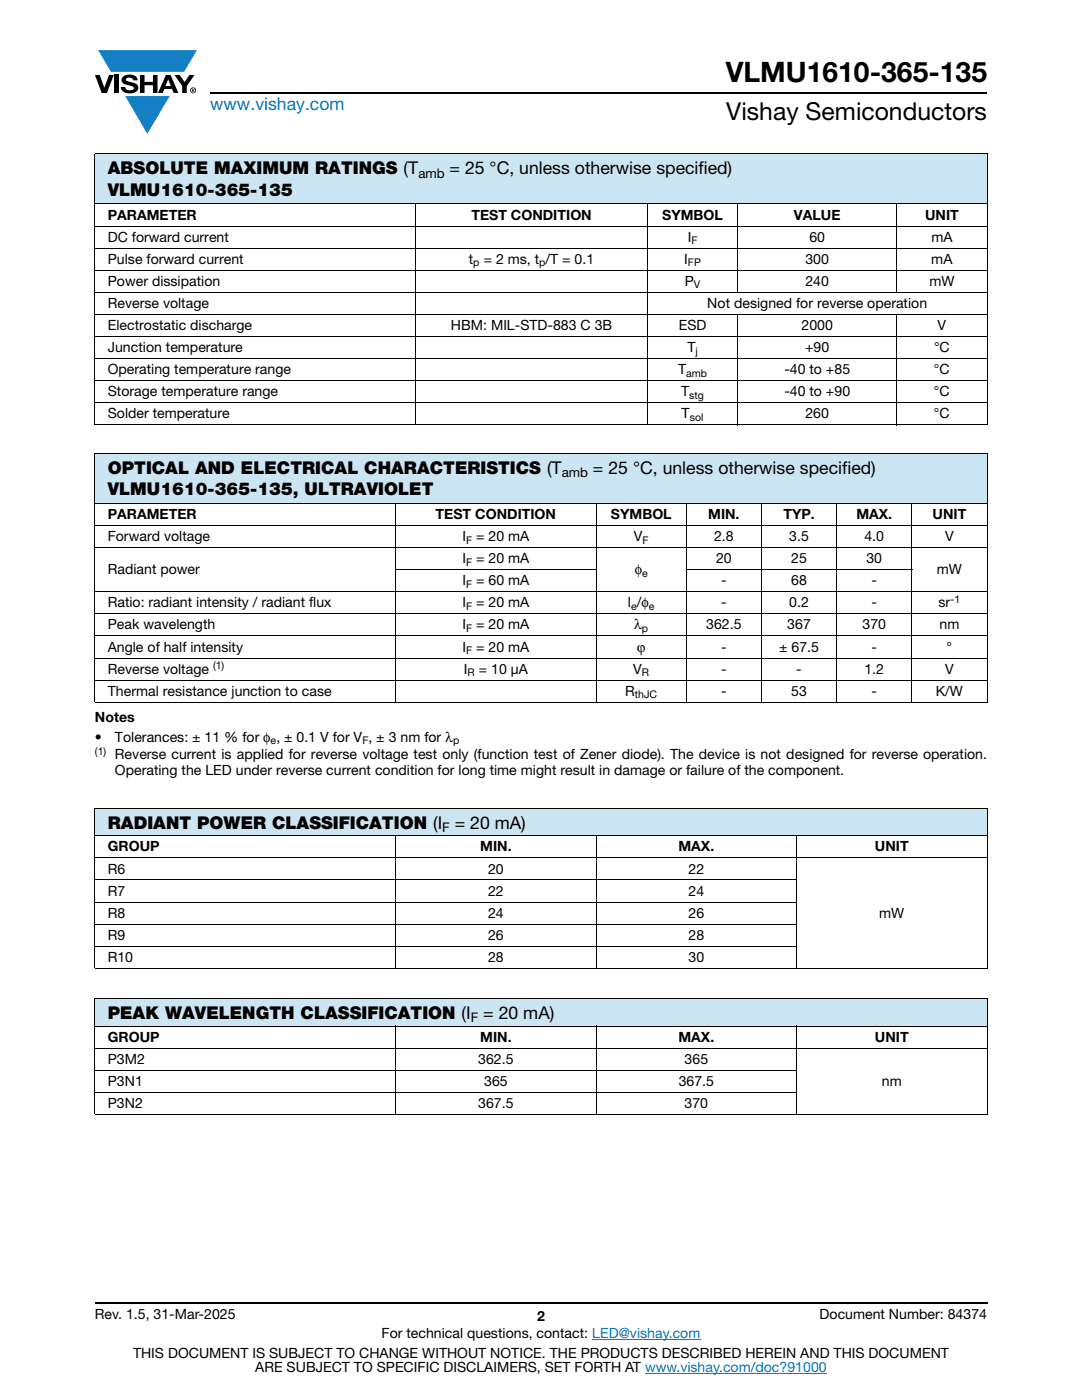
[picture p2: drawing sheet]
<svg xmlns="http://www.w3.org/2000/svg" width="216mm" height="279mm" viewBox="0 0 216 279" stroke-linecap="round" stroke-linejoin="round" font-family="sans-serif">
<defs><g id="words">
<text font-size="5.6" x="144.8" y="16.4">VLMU1610-365-135</text>
<text font-size="4.9" x="144.9" y="24">Vishay Semiconductors</text>
<text font-size="3.5" fill="#007ec4" x="42" y="21.9">www.vishay.com</text>
<g font-size="3.5">
<text x="21.5" y="34.8">ABSOLUTE MAXIMUM RATINGS (T</text>
<text x="89.7" y="34.8">= 25 °C, unless otherwise specified)</text>
<text x="21.5" y="39.1">VLMU1610-365-135</text>
<text x="21.5" y="94.6">OPTICAL AND ELECTRICAL CHARACTERISTICS (T</text>
<text x="118.3" y="94.6">= 25 °C, unless otherwise specified)</text>
<text x="21.5" y="98.8">VLMU1610-365-135, ULTRAVIOLET</text>
<text x="21.5" y="165.4">RADIANT POWER CLASSIFICATION (I</text>
<text x="90.7" y="165.4">= 20 mA)</text>
<text x="21.5" y="203.4">PEAK WAVELENGTH CLASSIFICATION (I</text>
<text x="96.4" y="203.4">= 20 mA)</text>
</g>
<g font-size="2.8">
<text x="21.5" y="43.8">PARAMETER</text>
<text x="94.1" y="43.8">TEST CONDITION</text>
<text x="132.1" y="43.8">SYMBOL</text>
<text x="158.4" y="43.8">VALUE</text>
<text x="184.6" y="43.8">UNIT</text>
<text x="21.5" y="52.6">Pulse forward current</text>
<text x="21.5" y="48.2">DC forward current</text>
<text x="93.6" y="52.6">t</text>
<text x="96.5" y="52.6">= 2 ms, t /T = 0.1</text>
<text x="136.5" y="52.6">I</text>
<text x="137.2" y="48.2">I</text>
<text x="160.7" y="52.6">300</text>
<text x="161.5" y="48.2">60</text>
<text x="185.8" y="52.6">mA</text>
<text x="185.8" y="48.2">mA</text>
<text x="21.5" y="57">Power dissipation</text>
<text x="136.6" y="57">P</text>
<text x="160.7" y="57">240</text>
<text x="185.4" y="57">mW</text>
<text x="21.5" y="61.4">Reverse voltage</text>
<text x="21.5" y="65.9">Electrostatic discharge</text>
<text x="90" y="65.9">HBM: MIL-STD-883 C 3B</text>
<text x="135.4" y="65.9">ESD</text>
<text x="141.1" y="61.4">Not designed for reverse operation</text>
<text x="159.9" y="65.9">2000</text>
<text x="187.1" y="65.9">V</text>
<text x="21.5" y="70.3">Junction temperature</text>
<text x="137.2" y="70.3">T</text>
<text x="160.7" y="70.3">+90</text>
<text x="186.4" y="70.3">°C</text>
<text x="21.5" y="74.7">Operating temperature range</text>
<text x="135.3" y="74.7">T</text>
<text x="156.5" y="74.7">-40 to +85</text>
<text x="186.4" y="74.7">°C</text>
<text x="21.5" y="79.1">Storage temperature range</text>
<text x="21.5" y="83.5">Solder temperature</text>
<text x="135.9" y="79.1">T</text>
<text x="136" y="83.5">T</text>
<text x="156.5" y="79.1">-40 to +90</text>
<text x="160.7" y="83.5">260</text>
<text x="186.4" y="79.1">°C</text>
<text x="186.4" y="83.5">°C</text>
<text x="21.5" y="108">Forward voltage</text>
<text x="21.5" y="103.6">PARAMETER</text>
<text x="86.9" y="103.6">TEST CONDITION</text>
<text x="92.3" y="108">I</text>
<text x="95" y="108">= 20 mA</text>
<text x="121.9" y="103.6">SYMBOL</text>
<text x="126.5" y="108">V</text>
<text x="141.3" y="103.6">MIN.</text>
<text x="142.5" y="108">2.8</text>
<text x="156.3" y="103.6">TYP.</text>
<text x="157.5" y="108">3.5</text>
<text x="170.9" y="103.6">MAX.</text>
<text x="172.5" y="108">4.0</text>
<text x="186.1" y="103.6">UNIT</text>
<text x="188.6" y="108">V</text>
<text x="92.3" y="112.4">I</text>
<text x="95" y="112.4">= 20 mA</text>
<text x="142.9" y="112.4">20</text>
<text x="157.9" y="112.4">25</text>
<text x="172.9" y="112.4">30</text>
<text x="21.5" y="114.6">Radiant power</text>
<text x="92.3" y="116.8">I</text>
<text x="95" y="116.8">= 60 mA</text>
<text x="126.6" y="114.6">φ</text>
<text x="143.9" y="116.8">-</text>
<text x="157.9" y="116.8">68</text>
<text x="173.9" y="116.8">-</text>
<text x="186.9" y="114.6">mW</text>
<text x="21.5" y="125.6">Peak wavelength</text>
<text x="21.5" y="121.2">Ratio: radiant intensity / radiant flux</text>
<text x="92.3" y="121.2">I</text>
<text x="92.3" y="125.6">I</text>
<text x="95" y="121.2">= 20 mA</text>
<text x="95" y="125.6">= 20 mA</text>
<text x="125.3" y="121.2">l /φ</text>
<text x="126.6" y="125.6">λ</text>
<text x="140.9" y="125.6">362.5</text>
<text x="143.9" y="121.2">-</text>
<text x="157.1" y="125.6">367</text>
<text x="157.5" y="121.2">0.2</text>
<text x="172.1" y="125.6">370</text>
<text x="173.9" y="121.2">-</text>
<text x="187.3" y="121.2">sr</text>
<text x="187.5" y="125.6">nm</text>
<text x="21.5" y="130">Angle of half intensity</text>
<text x="92.3" y="130">I</text>
<text x="95" y="130">= 20 mA</text>
<text x="127.1" y="130">ϕ</text>
<text x="143.9" y="130">-</text>
<text x="155.5" y="130">± 67.5</text>
<text x="173.9" y="130">-</text>
<text x="188.9" y="130">°</text>
<text x="21.5" y="134.4">Reverse voltage</text>
<text x="92.6" y="134.4">I</text>
<text x="95.5" y="134.4">= 10 μA</text>
<text x="126.4" y="134.4">V</text>
<text x="143.9" y="134.4">-</text>
<text x="158.9" y="134.4">-</text>
<text x="172.5" y="134.4">1.2</text>
<text x="188.6" y="134.4">V</text>
<text x="21.5" y="138.8">Thermal resistance junction to case</text>
<text x="124.8" y="138.8">R</text>
<text x="143.9" y="138.8">-</text>
<text x="157.9" y="138.8">53</text>
<text x="173.9" y="138.8">-</text>
<text x="186.7" y="138.8">K/W</text>
<text x="18.9" y="144.1">Notes</text>
<text x="18.9" y="148">•</text>
<text x="22.9" y="148">Tolerances: ± 11 % for φ , ± 0.1 V for V , ± 3 nm for λ</text>
<text x="22.9" y="154.7">Operating the LED under reverse current condition for long time might result in damage or failure of the component.</text>
<text x="22.9" y="151.5">Reverse current is applied for reverse voltage test only (function test of Zener diode). The device is not designed for reverse operation.</text>
<text x="21.5" y="169.9">GROUP</text>
<text x="95.8" y="169.9">MIN.</text>
<text x="135.4" y="169.9">MAX.</text>
<text x="174.6" y="169.9">UNIT</text>
<text x="21.5" y="174.3">R6</text>
<text x="21.5" y="178.7">R7</text>
<text x="97.4" y="174.3">20</text>
<text x="97.4" y="178.7">22</text>
<text x="137.4" y="174.3">22</text>
<text x="137.4" y="178.7">24</text>
<text x="21.5" y="183.2">R8</text>
<text x="97.4" y="183.2">24</text>
<text x="137.4" y="183.2">26</text>
<text x="175.4" y="183.2">mW</text>
<text x="21.5" y="187.6">R9</text>
<text x="21.5" y="192">R10</text>
<text x="97.4" y="192">28</text>
<text x="97.4" y="187.6">26</text>
<text x="137.4" y="192">30</text>
<text x="137.4" y="187.6">28</text>
<text x="21.5" y="207.9">GROUP</text>
<text x="95.8" y="207.9">MIN.</text>
<text x="135.4" y="207.9">MAX.</text>
<text x="174.6" y="207.9">UNIT</text>
<text x="21.5" y="212.3">P3M2</text>
<text x="95.4" y="212.3">362.5</text>
<text x="136.6" y="212.3">365</text>
<text x="21.5" y="216.7">P3N1</text>
<text x="21.5" y="221.1">P3N2</text>
<text x="95.4" y="221.1">367.5</text>
<text x="96.6" y="216.7">365</text>
<text x="135.4" y="216.7">367.5</text>
<text x="136.6" y="221.1">370</text>
<text x="176" y="216.7">nm</text>
<text x="18.9" y="263.3">Rev. 1.5, 31-Mar-2025</text>
<text x="107.2" y="263.6">2</text>
<text x="163.6" y="263.3">Document Number: 84374</text>
<text x="76.2" y="267.1">For technical questions, contact: LED@vishay.com</text>
<text x="26.5" y="271">THIS DOCUMENT IS SUBJECT TO CHANGE WITHOUT NOTICE. THE PRODUCTS DESCRIBED HEREIN AND THIS DOCUMENT</text>
<text x="50.9" y="273.8">ARE SUBJECT TO SPECIFIC DISCLAIMERS, SET FORTH AT www.vishay.com/doc?91000</text>
</g>
<g font-size="2.6">
<text x="83.5" y="35.5">amb</text>
<text x="112.1" y="95.2">amb</text>
<text x="88.2" y="166.1">F</text>
<text x="93.9" y="204">F</text>
</g>
<g font-size="2.1">
<text x="94.4" y="53.1">p</text>
<text x="107.6" y="53.1">p</text>
<text x="137.3" y="53.1">FP</text>
<text x="138" y="48.7">F</text>
<text x="138.5" y="57.6">V</text>
<text x="138.8" y="70.8">j</text>
<text x="136.9" y="75.2">amb</text>
<text x="137.5" y="79.6">stg</text>
<text x="137.6" y="84">sol</text>
<text x="93" y="108.5">F</text>
<text x="93" y="112.9">F</text>
<text x="128.2" y="108.5">F</text>
<text x="93" y="117.3">F</text>
<text x="128.1" y="115.1">e</text>
<text x="93" y="121.7">F</text>
<text x="125.9" y="121.7">e</text>
<text x="129.5" y="121.7">e</text>
<text x="189.6" y="120.4">-1</text>
<text x="93" y="126.1">F</text>
<text x="93" y="130.5">F</text>
<text x="128.1" y="126.1">p</text>
<text x="42.5" y="133.6">(1)</text>
<text x="93.3" y="134.9">R</text>
<text x="128.1" y="134.9">R</text>
<text x="126.7" y="139.3">thJC</text>
<text x="54" y="148.5">e</text>
<text x="72.3" y="148.5">F</text>
<text x="90.4" y="148.5">p</text>
<text x="18.9" y="150.7">(1)</text>
</g>
</g></defs>
<g fill="#147fc3">
<path d="M19.6 10h19.7l-2.6 4.3h-1.1h-13.5z"/>
<path d="M25 19.2h8.9l-4.5 7.5z"/>
</g>
<g fill="#000">
<path d="M18.9 15h1l.9 2.5 1-2.5h.9l-1.4 3.6h-1zM22.9 15h.9v3.6h-.9zM24.6 15.3a2.1 2.1 0 0 1 2.8 .3l.1 .4h-.9a.79 .79 0 0 0-.7-.5 .79 .79 0 0 0-.8 .4l.3 .3 1 .2a1.08 1.08 0 0 1 1.2 1 1.08 1.08 0 0 1-1.1 1.2 1.73 1.73 0 0 1-2.4-1.2h.9a.96 .96 0 0 0 .8 .6 .96 .96 0 0 0 .9-.4 1.31 1.31 0 0 0-1.2-.6 1.03 1.03 0 0 1-1.1-.6 1.03 1.03 0 0 1 .2-1.1zM27.9 15h.9v1.3h1.7v-1.3h.9v3.6h-.9v-1.6h-1.7v1.6h-.9zM34.8 15h1.1l.9 1.4 1-1.4h1l-1.5 2.2v1.4h-.9v-1.4z"/>
<path d="M33.6 15.9l.5 1.3h-1.1zM33.1 15l-1.6 3.6h1l.3-.8h1.5l.3 .8h1l-1.6-3.6z"/>
<path d="M38.4 17.8h.2v.2h-.2zM38.3 17.7v.7h.1v-.3l.4 .3-.2-.3 .2-.2-.1-.2z"/>
<path d="M38.1 18a.46 .46 0 0 1 .9 0 .46 .46 0 0 1-.9 0zM37.9 18a.6 .6 0 0 0 1.2 0 .6 .6 0 0 0-1.2 0z"/>
</g>
<path d="M42 18.6h155M18.9 260h178.1" fill="none" stroke="#000" stroke-width=".36"/>
<path d="M118.2 267.3h21.5M128.7 274h36.3" fill="none" stroke="#007ec4" stroke-width=".2"/>
<path d="M18.9 30.7h178.1v10h-178.1z" fill="#cce5f3"/>
<g fill="#fff">
<path d="M18.9 40.7h64.1v4.4h-64.1z"/>
<path d="M83 40.7h46.2v4.4h-46.2z"/>
<path d="M129.2 40.7h18v4.4h-18z"/>
<path d="M147.2 40.7h31.7v4.4h-31.7z"/>
<path d="M178.9 40.7h18.1v4.4h-18.1z"/>
</g>
<path d="M18.9 90.4h178.1v10h-178.1z" fill="#cce5f3"/>
<g fill="#fff">
<path d="M18.9 100.4h60.1v4.5h-60.1z"/>
<path d="M79 100.4h40v4.5h-40z"/>
<path d="M119 100.4h17.9v4.5h-17.9z"/>
<path d="M136.9 100.4h15.1v4.5h-15.1z"/>
<path d="M152 100.4h15v4.5h-15z"/>
<path d="M167 100.4h14.9v4.5h-14.9z"/>
<path d="M181.9 100.4h15.1v4.5h-15.1z"/>
</g>
<path d="M18.9 161.3h178.1v5.5h-178.1z" fill="#cce5f3"/>
<g fill="#fff">
<path d="M18.9 166.8h60.1v4.4h-60.1z"/>
<path d="M79 166.8h40v4.4h-40z"/>
<path d="M119 166.8h40v4.4h-40z"/>
<path d="M159 166.8h38v4.4h-38z"/>
</g>
<path d="M18.9 199.3h178.1v5.5h-178.1z" fill="#cce5f3"/>
<g fill="#fff">
<path d="M18.9 204.8h60.1v4.4h-60.1z"/>
<path d="M79 204.8h40v4.4h-40z"/>
<path d="M119 204.8h40v4.4h-40z"/>
<path d="M159 204.8h38v4.4h-38z"/>
</g>
<g fill="none" stroke="#000" stroke-width=".2">
<path d="M18.9 30.7h178.1M18.9 30.8v53.9M197 30.8v53.9M18.9 40.7h178.1M18.9 45.1h178.1M18.9 49.5h178.1M18.9 53.9h178.1M18.9 58.3h178.1M83 40.6v44.3M129.2 40.6v44.3M147.2 40.6v17.8M178.9 40.6v17.8"/>
<path d="M18.9 62.8h178.1M18.9 67.2h178.1M18.9 71.6h178.1M18.9 76h178.1M147.2 62.7v22.2M178.9 62.7v22.2M18.9 80.4h178.1M18.9 84.8h64M18.9 90.4h178.1M18.9 90.5v49.5M83 84.8h114M197 90.5v49.5"/>
<path d="M18.9 100.4h178.1M18.9 104.9h178.1M18.9 109.3h178.1M18.9 118.1h178.1M78.9 113.7h40.1M79 100.4v39.8M119 100.4v39.8M136.9 113.7h45.1M136.9 100.4v39.8M152 100.4v39.8M167 100.4v39.8M181.9 100.4v39.8"/>
<path d="M18.9 122.5h178.1M18.9 126.9h178.1M18.9 131.3h178.1M18.9 135.7h178.1M18.9 140.1h178.1M18.9 161.3h178.1M18.9 166.8h178.1M18.9 171.2h178.1M18.9 175.6h140.1M18.9 161.4v31.8M79 166.7v26.7M119 166.7v26.7"/>
<path d="M159 166.7v26.7M197 161.4v31.8M18.9 180h140.1M18.9 184.4h140.1M18.9 188.8h140.1M18.9 193.3h178.1M18.9 199.3h178.1M18.9 199.3v23M197 199.3v23M18.9 204.8h178.1M18.9 209.2h178.1M18.9 213.6h140.1"/>
<path d="M18.9 218h140.1M79 204.7v17.8M119 204.7v17.8M159 204.7v17.8M18.9 222.4h178.1"/>
</g>
<use href="#words"/>
</svg>
